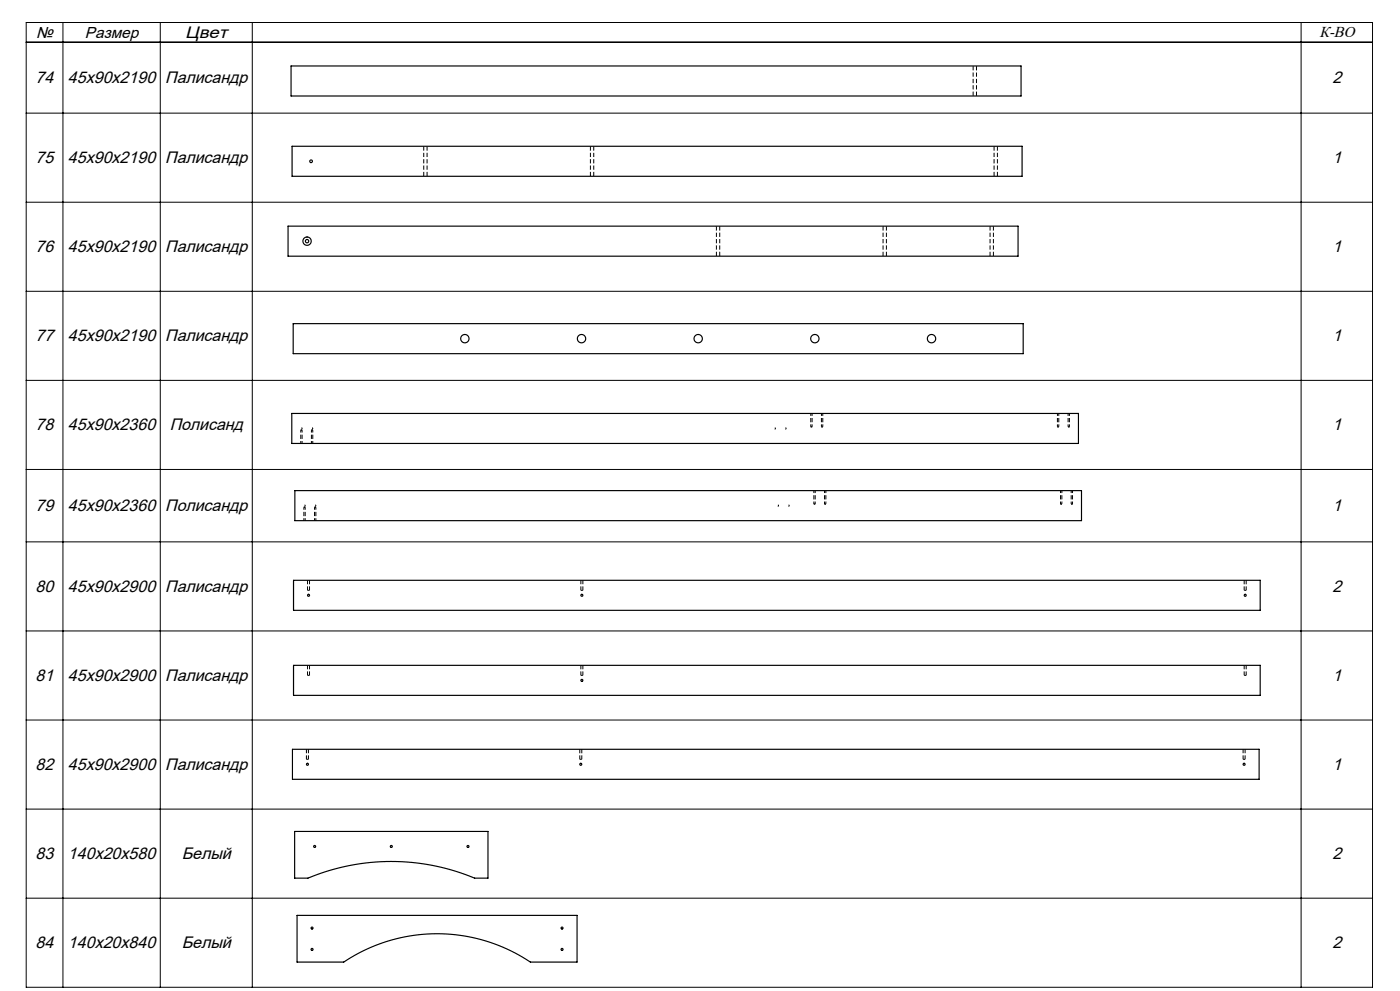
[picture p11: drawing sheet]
<svg xmlns="http://www.w3.org/2000/svg" width="420mm" height="297mm" viewBox="0 0 420 297" stroke-linecap="round" stroke-linejoin="round" font-family="sans-serif">
<defs><g id="words">
<g font-size="5">
<text x="55.5" y="11.3">Цвет</text>
<text x="10.7" y="24.9">74</text>
<text x="20.4" y="24.9">45х90х2190</text>
<text x="49.6" y="24.9">Палисандр</text>
<text x="399.7" y="24.9">2</text>
<text x="10.7" y="48.9">75</text>
<text x="20.4" y="48.9">45х90х2190</text>
<text x="49.6" y="48.9">Палисандр</text>
<text x="399.7" y="48.9">1</text>
<text x="10.7" y="75.6">76</text>
<text x="20.4" y="75.6">45х90х2190</text>
<text x="49.6" y="75.6">Палисандр</text>
<text x="399.7" y="75.6">1</text>
<text x="10.7" y="102.3">77</text>
<text x="20.4" y="102.3">45х90х2190</text>
<text x="49.6" y="102.3">Палисандр</text>
<text x="399.7" y="102.3">1</text>
<text x="10.7" y="129">78</text>
<text x="20.4" y="129">45х90х2360</text>
<text x="50.9" y="129">Полисанд</text>
<text x="399.7" y="129">1</text>
<text x="10.7" y="153.2">79</text>
<text x="20.4" y="153.2">45х90х2360</text>
<text x="49.6" y="153.2">Полисандр</text>
<text x="399.7" y="153.2">1</text>
<text x="10.7" y="177.4">80</text>
<text x="20.4" y="177.4">45х90х2900</text>
<text x="49.6" y="177.4">Палисандр</text>
<text x="399.7" y="177.4">2</text>
<text x="10.7" y="204.1">81</text>
<text x="20.4" y="204.1">45х90х2900</text>
<text x="49.6" y="204.1">Палисандр</text>
<text x="399.7" y="204.1">1</text>
<text x="10.7" y="230.8">82</text>
<text x="20.4" y="230.8">45х90х2900</text>
<text x="49.6" y="230.8">Палисандр</text>
<text x="399.7" y="230.8">1</text>
<text x="10.7" y="257.5">83</text>
<text x="20.4" y="257.5">140х20х580</text>
<text x="54.5" y="257.5">Белый</text>
<text x="399.7" y="257.5">2</text>
<text x="10.7" y="284.2">84</text>
<text x="20.4" y="284.2">140х20х840</text>
<text x="54.5" y="284.2">Белый</text>
<text x="399.7" y="284.2">2</text>
</g>
<g font-size="4.7">
<text x="10.9" y="11.4">№</text>
<text x="25.5" y="11.4">Размер</text>
<text x="395.8" y="11.1">К-ВО</text>
</g>
</g></defs>
<g fill="none" stroke="#000" stroke-width=".3" stroke-dasharray="1.3 .6" stroke-dashoffset="-.1" stroke-linecap="butt">
<path d="M291.9 19.8v9M292.9 28.8v-9M127.1 43.8v9M128.1 52.8v-9M177.1 43.8v9M178.1 52.8v-9M298.2 43.8v9M299.2 52.8v-9M214.9 67.8v9M215.9 76.8v-9M264.9 67.8v9M265.9 76.8v-9"/>
<path d="M297 67.8v9M298 76.8v-9"/>
</g>
<g fill="none" stroke="#000" stroke-width=".35">
<path d="M87.3 19.8h219v9h-219zM87.6 43.8h219v9h-219zM86.4 67.8h219v9h-219zM88 97h219v9h-219zM87.5 123.9h236v9h-236zM88.5 147h236v9h-236zM88.1 173.9h290v9h-290zM88.1 199.4h290v9h-290zM87.7 224.6h290v9h-290zM88.4 249.2h58v14h-4a65 65 0 0 0-50 0h-4zM89.1 274.3h84v14h-14a50.4 50.4 0 0 0-56 0h-14z"/>
<circle cx="93.3" cy="48.3" r=".4"/>
<circle cx="92.1" cy="72.3" r=".5"/>
<circle cx="92.1" cy="72.3" r="1.25"/>
<circle cx="139.5" cy="101.5" r="1.25"/>
<circle cx="174.5" cy="101.5" r="1.25"/>
<circle cx="209.5" cy="101.5" r="1.25"/>
<circle cx="244.5" cy="101.5" r="1.25"/>
<circle cx="279.5" cy="101.5" r="1.25"/>
<circle cx="92.6" cy="178.4" r=".3"/>
<circle cx="174.6" cy="178.4" r=".3"/>
<circle cx="373.6" cy="178.4" r=".3"/>
<circle cx="174.6" cy="203.9" r=".3"/>
<circle cx="92.2" cy="229.1" r=".3"/>
<circle cx="174.2" cy="229.1" r=".3"/>
<circle cx="373.2" cy="229.1" r=".3"/>
<circle cx="94.4" cy="253.7" r=".3"/>
<circle cx="117.4" cy="253.7" r=".3"/>
<circle cx="140.4" cy="253.7" r=".3"/>
<circle cx="93.6" cy="278.1" r=".3"/>
<circle cx="168.6" cy="278.1" r=".3"/>
<circle cx="93.6" cy="284.5" r=".3"/>
<circle cx="168.6" cy="284.5" r=".3"/>
</g>
<g fill="none" stroke="#000" stroke-width=".3" stroke-dasharray="1.3 .6" stroke-linecap="butt">
<path d="M90.4 128.8l-.2 .1M90.6 128.9h-.4M90.6 128.9l-.2-.1M93.6 128.8l-.2 .1M93.8 128.9h-.4M93.8 128.9l-.2-.1M243.2 127.9h.4M243.2 127.9l.2 .1M243.4 128l.2-.1M246.4 127.9h.4M246.4 127.9l.2 .1M246.6 128l.2-.1"/>
<path d="M317.2 127.9h.4M317.2 127.9l.2 .1M317.4 128l.2-.1M320.4 127.9h.4M320.4 127.9l.2 .1M320.6 128l.2-.1M91.4 151.9l-.2 .1M91.6 152h-.4M91.6 152l-.2-.1M94.6 151.9l-.2 .1M94.8 152h-.4M94.8 152l-.2-.1"/>
<path d="M244.2 151h.4M244.2 151l.2 .2M244.4 151.2l.2-.2M247.4 151h.4M247.4 151l.2 .2M247.6 151.2l.2-.2M318.2 151h.4M318.2 151l.2 .2M318.4 151.2l.2-.2M321.4 151h.4M321.4 151l.2 .2M321.6 151.2l.2-.2"/>
<path d="M92.3 176.9h.6M174.3 176.9h.6M373.3 176.9h.6M92.3 202.4h.6M174.3 202.4h.6M373.3 202.4h.6M91.9 227.6h.6M173.9 227.6h.6M372.9 227.6h.6"/>
</g>
<path d="M90.4 128.2l.2 .2-.2 .2-.2-.2 .2-.2M93.6 128.2l.2 .2-.2 .2-.2-.2 .2-.2M232.4 128.2l.2 .2-.2 .2-.2-.2 .2-.2M235.6 128.2l.2 .2-.2 .2-.2-.2 .2-.2M91.4 151.3l.2 .2-.2 .2-.2-.2 .2-.2M94.6 151.3l.2 .2-.2 .2-.2-.2 .2-.2M233.4 151.3l.2 .2-.2 .2-.2-.2 .2-.2M236.6 151.3l.2 .2-.2 .2-.2-.2 .2-.2" fill="none" stroke="#000" stroke-width=".3" stroke-dasharray="1.3 .6" stroke-dashoffset=".6" stroke-linecap="butt"/>
<g fill="none" stroke="#000" stroke-width=".3" stroke-dasharray="1.3 .6" stroke-dashoffset=".5" stroke-linecap="butt">
<path d="M90.2 128.9v4M90.6 132.9v-4M93.4 128.9v4M93.8 132.9v-4M243.2 123.9v4M243.6 127.9v-4M246.4 123.9v4M246.8 127.9v-4M317.2 123.9v4M317.6 127.9v-4M320.4 123.9v4M320.8 127.9v-4"/>
<path d="M91.2 152v4M91.6 156v-4M94.4 152v4M94.8 156v-4M244.2 147v4M244.6 151v-4M247.4 147v4M247.8 151v-4M318.2 147v4M318.6 151v-4M321.4 147v4M321.8 151v-4"/>
</g>
<g fill="none" stroke="#000" stroke-width=".3" stroke-dasharray="1.3 .6" stroke-dashoffset=".1" stroke-linecap="butt">
<path d="M92.3 173.9v3M92.9 176.9v-3M174.3 173.9v3M174.9 176.9v-3M373.3 173.9v3M373.9 176.9v-3M92.3 199.4v3M174.3 199.4v3M373.3 199.4v3M92.9 202.4v-3M174.9 202.4v-3M373.9 202.4v-3"/>
<path d="M91.9 224.6v3M92.5 227.6v-3M173.9 224.6v3M174.5 227.6v-3M372.9 224.6v3M373.5 227.6v-3"/>
</g>
<g fill="none" stroke="#000" stroke-width=".3">
<path d="M7.9 6.7h403.9v289.2h-403.9zM7.9 12.6h403.9M18.9 6.7v289.2M48.1 6.7v289.2M75.7 6.7v289.2M390.3 6.7v289.2M7.9 33.9h403.9M7.9 60.6h403.9M7.9 87.3h403.9M7.9 114h403.9M7.9 140.7h403.9M7.9 162.4h403.9"/>
<path d="M7.9 189.1h403.9M7.9 215.8h403.9M7.9 242.5h403.9M7.9 269.2h403.9"/>
</g>
<use href="#words"/>
</svg>
